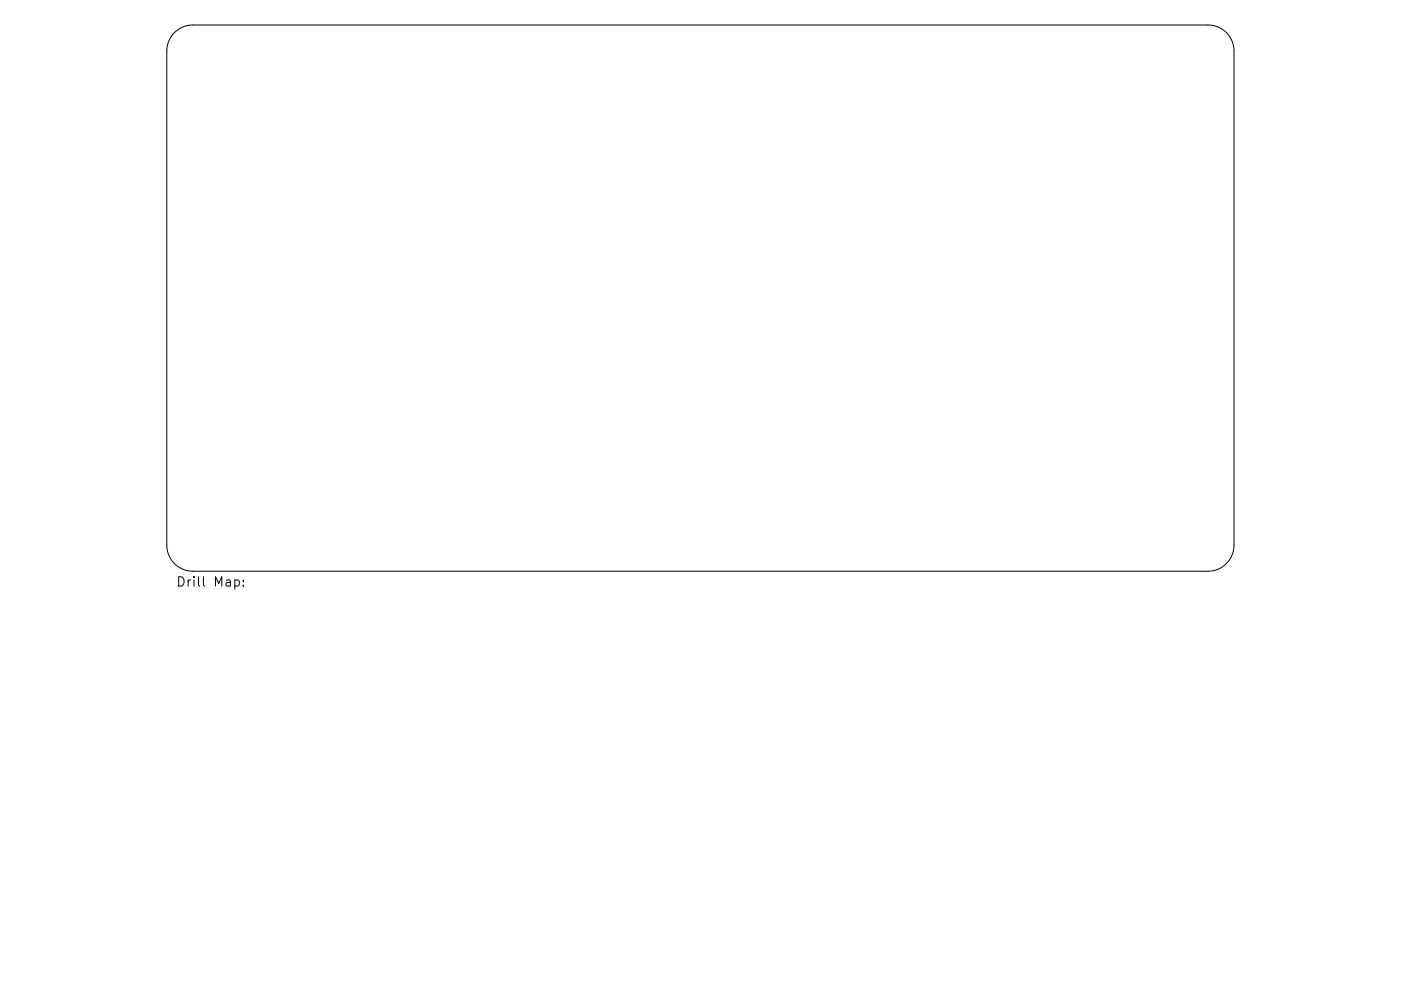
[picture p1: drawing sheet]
<svg xmlns="http://www.w3.org/2000/svg" width="297mm" height="210mm" viewBox="0 0 297 210" stroke-linecap="round" stroke-linejoin="round" font-family="sans-serif">
<defs><g id="words">
<text font-size="2.8" x="37.3" y="124.5">Drill Map:</text>
</g></defs>
<path d="M37 6.9a5.5 5.5 0 0 1 3.9-1.6h215.2a5.5 5.5 0 0 1 5.5 5.5v104.9a5.5 5.5 0 0 1-5.5 5.5h-215.2a5.5 5.5 0 0 1-5.5-5.5v-104.9a5.5 5.5 0 0 1 1.6-3.9zM49.8 123.1l.6-.1 .3 .4v.6l-.1 .3h-.8M51.6 124.2v.2M51.6 123.1v.2" fill="none" stroke="#000" stroke-width=".21"/>
<use href="#words"/>
</svg>
